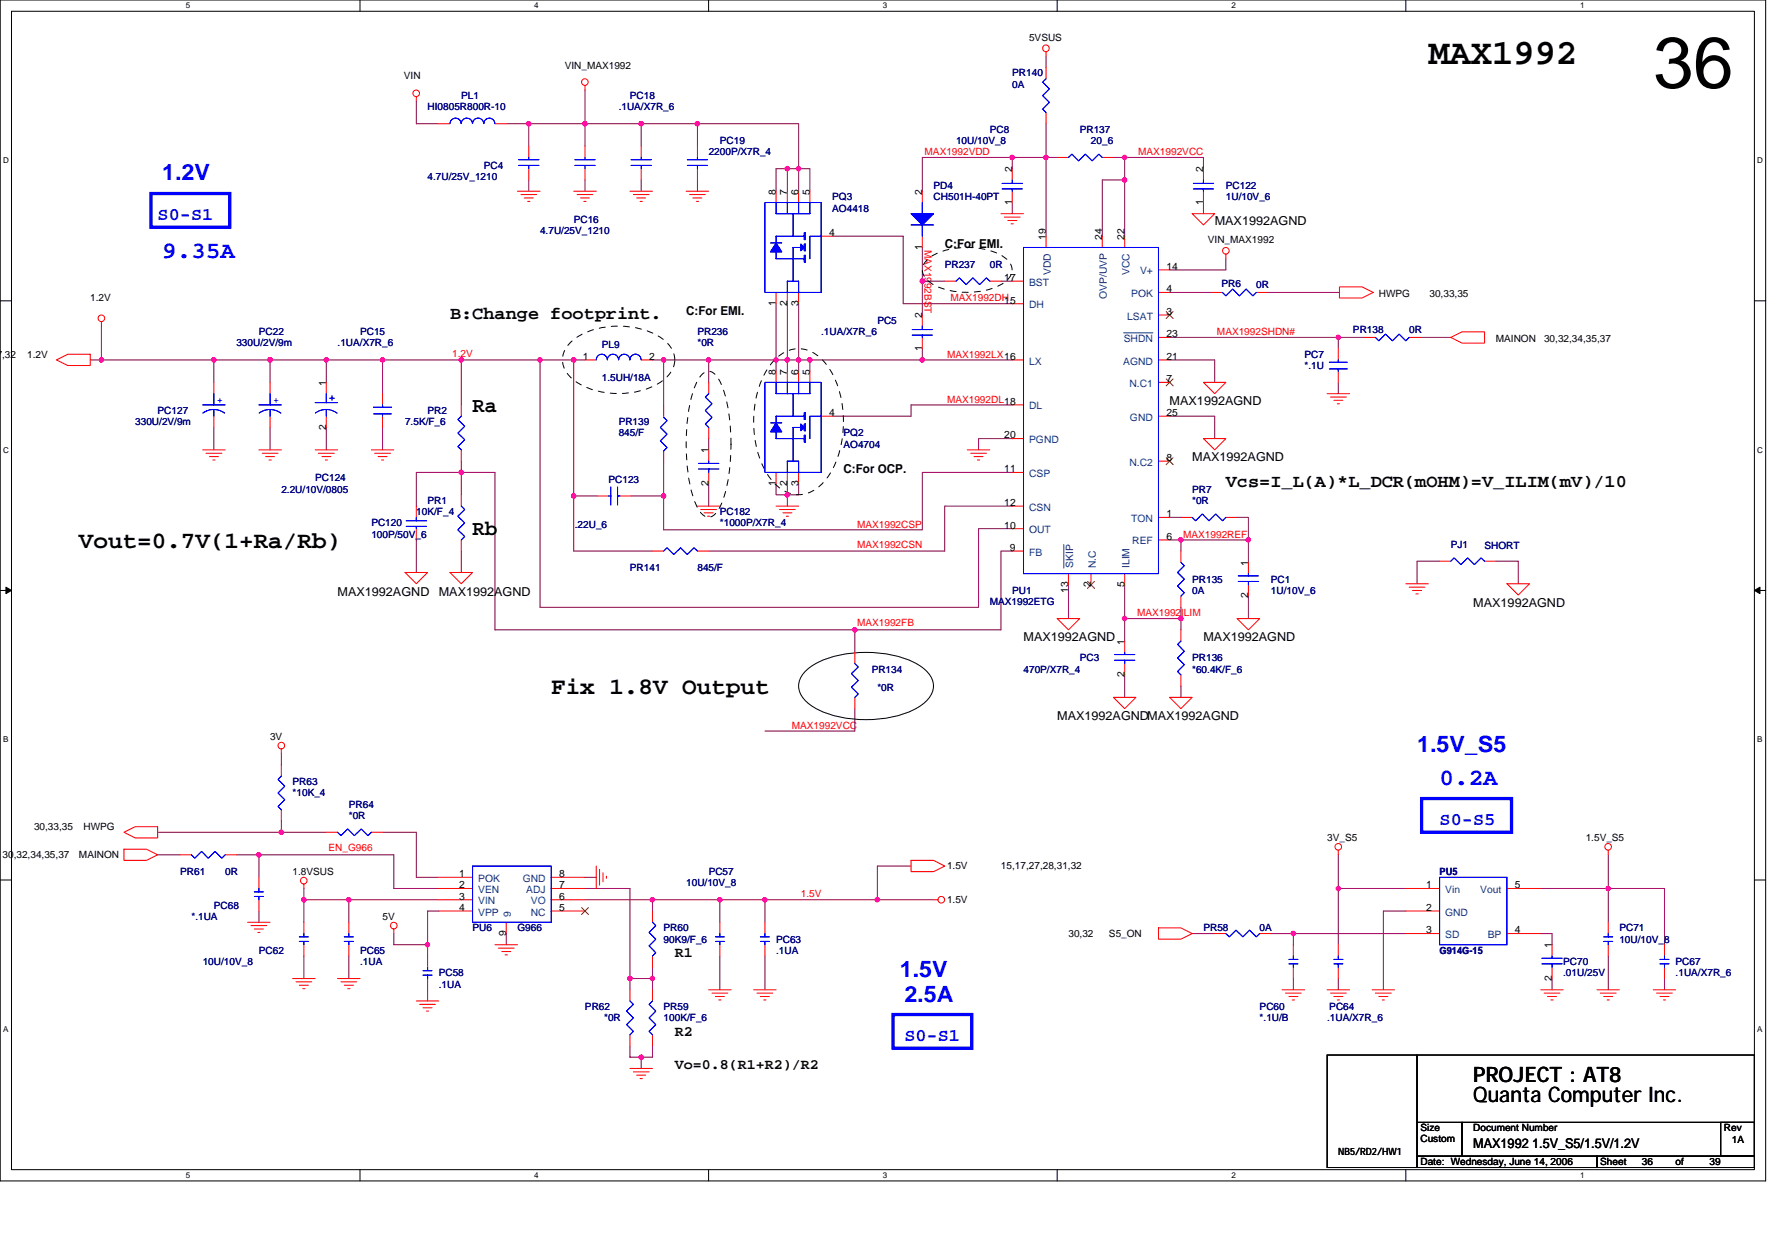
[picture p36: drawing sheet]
<svg xmlns="http://www.w3.org/2000/svg" width="297mm" height="210mm" viewBox="0 0 297 210" stroke-linecap="round" stroke-linejoin="round" font-family="sans-serif">
<defs><g id="words">
<text font-size="12" x="276.3" y="14.6">36</text>
<text font-size="6" x="238.8" y="10.6">MAX1992</text>
<g font-size="3.9" fill="#00f">
<text x="27.1" y="43.1">9.35A</text>
<text x="240.6" y="131.1">0.2A</text>
</g>
<g font-size="3.9">
<text x="13.2" y="91.6">Vout=0.7V(1+Ra/Rb)</text>
<text x="92.1" y="116.1">Fix 1.8V Output</text>
</g>
<g font-size="3.7" fill="#00f">
<text x="27.1" y="30.2">1.2V</text>
<text x="236.9" y="125.6">1.5V_S5</text>
<text x="150.4" y="163.2">1.5V</text>
<text x="151.2" y="167.4">2.5A</text>
</g>
<g font-size="3.6">
<text x="79" y="68.8">Ra</text>
<text x="79" y="89.5">Rb</text>
<text x="246.3" y="184.1">Quanta Computer Inc.</text>
<text x="246.3" y="180.7">PROJECT : AT8</text>
</g>
<g font-size="3" fill="#00f">
<text x="26.3" y="36.7">S0-S1</text>
<text x="240.6" y="137.9">S0-S5</text>
<text x="151.2" y="173.9">S0-S1</text>
</g>
<g font-size="3">
<text x="75.2" y="53.3">B:Change footprint.</text>
<text x="204.9" y="81.5">Vcs=I_L(A)*L_DCR(mOHM)=V_ILIM(mV)/10</text>
</g>
<g font-size="2.4">
<text x="112.8" y="159.9">R1</text>
<text x="112.8" y="173.1">R2</text>
<text x="112.8" y="178.7">Vo=0.8(R1+R2)/R2</text>
</g>
<text font-size="2.2" x="246.3" y="191.9">MAX1992 1.5V_S5/1.5V/1.2V</text>
<g font-size="2.1">
<text x="157.9" y="41.4">C:For EMI.</text>
<text x="203" y="37.5">MAX1992AGND</text>
<text x="114.7" y="52.7">C:For EMI.</text>
<text x="195.5" y="67.6">MAX1992AGND</text>
<text x="199.3" y="77">MAX1992AGND</text>
<text x="141" y="79">C:For OCP.</text>
<text x="56.4" y="99.6">MAX1992AGND</text>
<text x="73.3" y="99.6">MAX1992AGND</text>
<text x="246.3" y="101.5">MAX1992AGND</text>
<text x="171.1" y="107.1">MAX1992AGND</text>
<text x="201.2" y="107.1">MAX1992AGND</text>
<text x="176.7" y="120.3">MAX1992AGNDMAX1992AGND</text>
</g>
<g font-size="1.7">
<text x="94.4" y="11.5">VIN_MAX1992</text>
<text x="172" y="6.8">5VSUS</text>
<text x="67.5" y="13.2">VIN</text>
<text x="169.2" y="28.8" transform="rotate(-90 169.2 28.8)">2</text>
<text x="201.1" y="28.8" transform="rotate(-90 201.1 28.8)">2</text>
<text x="129.7" y="32.5" transform="rotate(-90 129.7 32.5)">8</text>
<text x="131.6" y="32.5" transform="rotate(-90 131.6 32.5)">7</text>
<text x="133.5" y="32.5" transform="rotate(-90 133.5 32.5)">6</text>
<text x="135.4" y="32.5" transform="rotate(-90 135.4 32.5)">5</text>
<text x="154.2" y="32.5" transform="rotate(-90 154.2 32.5)">2</text>
<text x="169.2" y="34.2" transform="rotate(-90 169.2 34.2)">1</text>
<text x="201.1" y="34.2" transform="rotate(-90 201.1 34.2)">1</text>
<text x="138.6" y="39.5">4</text>
<text x="154.2" y="41.7" transform="rotate(-90 154.2 41.7)">1</text>
<text x="174.8" y="40" transform="rotate(-90 174.8 40)">19</text>
<text x="184.2" y="40" transform="rotate(-90 184.2 40)">24</text>
<text x="188" y="40" transform="rotate(-90 188 40)">22</text>
<text x="201.9" y="40.6">VIN_MAX1992</text>
<text x="167.9" y="47">17</text>
<text x="195" y="45.1">14</text>
<text x="15.1" y="50.4">1.2V</text>
<text x="129.7" y="51.1" transform="rotate(-90 129.7 51.1)">1</text>
<text x="131.6" y="51.1" transform="rotate(-90 131.6 51.1)">2</text>
<text x="133.5" y="51.1" transform="rotate(-90 133.5 51.1)">3</text>
<text x="154.2" y="53.2" transform="rotate(-90 154.2 53.2)">2</text>
<text x="167.9" y="50.7">15</text>
<text x="195" y="48.9">4</text>
<text x="195" y="52.6">3</text>
<text x="230.5" y="49.6">HWPG</text>
<text x="238.9" y="49.6">30,33,35</text>
<text x="-.6" y="59.8">7</text>
<text x=".3" y="59.8">,32</text>
<text x="4.5" y="59.8">1.2V</text>
<text x="154.2" y="58.7" transform="rotate(-90 154.2 58.7)">1</text>
<text x="195" y="56.4">23</text>
<text x="250" y="57.1">MAINON</text>
<text x="258.1" y="57.1">30,32,34,35,37</text>
<text x="54.5" y="64.5" transform="rotate(-90 54.5 64.5)">1</text>
<text x="97.4" y="60.1">1</text>
<text x="108.5" y="60.1">2</text>
<text x="129.7" y="62.6" transform="rotate(-90 129.7 62.6)">8</text>
<text x="131.6" y="62.6" transform="rotate(-90 131.6 62.6)">7</text>
<text x="133.5" y="62.6" transform="rotate(-90 133.5 62.6)">6</text>
<text x="135.4" y="62.6" transform="rotate(-90 135.4 62.6)">5</text>
<text x="195" y="60.1">21</text>
<text x="195" y="63.9">7</text>
<text x="54.5" y="71.8" transform="rotate(-90 54.5 71.8)">2</text>
<text x="138.6" y="69.5">4</text>
<text x="195" y="69.5">25</text>
<text x="118.4" y="75.8" transform="rotate(-90 118.4 75.8)">1</text>
<text x="167.9" y="73.3">20</text>
<text x="195" y="77">8</text>
<text x="118.4" y="81.2" transform="rotate(-90 118.4 81.2)">2</text>
<text x="129.7" y="81.2" transform="rotate(-90 129.7 81.2)">1</text>
<text x="131.6" y="81.2" transform="rotate(-90 131.6 81.2)">2</text>
<text x="133.5" y="81.2" transform="rotate(-90 133.5 81.2)">3</text>
<text x="167.9" y="78.9">11</text>
<text x="167.9" y="84.6">12</text>
<text x="167.9" y="88.3">10</text>
<text x="195" y="86.4">1</text>
<text x="168.8" y="92.1">9</text>
<text x="195" y="90.2">6</text>
<text x="208.7" y="94.6" transform="rotate(-90 208.7 94.6)">1</text>
<text x="178.6" y="99.1" transform="rotate(-90 178.6 99.1)">13</text>
<text x="182.3" y="98.1" transform="rotate(-90 182.3 98.1)">2</text>
<text x="188" y="98.1" transform="rotate(-90 188 98.1)">5</text>
<text x="208.7" y="100" transform="rotate(-90 208.7 100)">2</text>
<text x="188" y="107.7" transform="rotate(-90 188 107.7)">1</text>
<text x="188" y="113.2" transform="rotate(-90 188 113.2)">2</text>
<text x="45.1" y="123.7">3V</text>
<text x=".4" y="143.4">30,32,34,35,37</text>
<text x="5.7" y="138.7">30,33,35</text>
<text x="13.2" y="143.4">MAINON</text>
<text x="13.9" y="138.7">HWPG</text>
<text x="221.8" y="140.6">3V_S5</text>
<text x="265.1" y="140.6">1.5V_S5</text>
<text x="48.9" y="146.2">1.8VSUS</text>
<text x="76.7" y="146.6">1</text>
<text x="76.7" y="148.5">2</text>
<text x="93.4" y="148.5">7</text>
<text x="93.4" y="146.6">8</text>
<text x="158.3" y="145.3">1.5V</text>
<text x="167.3" y="145.3">15,17,27,28,31,32</text>
<text x="238.4" y="148.5">1</text>
<text x="253.2" y="148.5">5</text>
<text x="63.9" y="153.8">5V</text>
<text x="76.7" y="150.3">3</text>
<text x="76.7" y="152.2">4</text>
<text x="93.4" y="150.3">6</text>
<text x="93.4" y="152.2">5</text>
<text x="158.3" y="150.9">1.5V</text>
<text x="238.4" y="152.2">2</text>
<text x="238.4" y="156">3</text>
<text x="253.2" y="156">4</text>
<text x="84.6" y="156.4" transform="rotate(-90 84.6 156.4)">9</text>
<text x="178.6" y="156.6">30,32</text>
<text x="185.4" y="156.6">S5_ON</text>
<text x="259.4" y="158.5" transform="rotate(-90 259.4 158.5)">1</text>
<text x="259.4" y="163.9" transform="rotate(-90 259.4 163.9)">2</text>
<text x="237.4" y="189.1">Size</text>
<text x="237.4" y="190.8">Custom</text>
<text x="246.3" y="189.1">Document Number</text>
<text x="288.2" y="189.1">Rev</text>
<text x="289.5" y="191">1A</text>
<text x="223.7" y="193">NB5/RD2/HW1</text>
<text x="237.4" y="194.7">Date: Wednesday, June 14, 2006</text>
<text x="267.5" y="194.7">Sheet</text>
<text x="274.5" y="194.7">36</text>
<text x="280.1" y="194.7">of</text>
<text x="285.7" y="194.7">39</text>
</g>
<g font-size="1.7" fill="#000080">
<text x="77.1" y="16.6">PL1</text>
<text x="105.3" y="16.6">PC18</text>
<text x="169.2" y="12.8">PR140</text>
<text x="169.2" y="14.7">0A</text>
<text x="71.5" y="18.4">HI0805R800R-10</text>
<text x="103.4" y="18.4">.1UA/X7R_6</text>
<text x="165.5" y="22.2">PC8</text>
<text x="180.5" y="22.2">PR137</text>
<text x="80.9" y="28.2">PC4</text>
<text x="118.5" y="26">2200P/X7R_4</text>
<text x="120.3" y="24.1">PC19</text>
<text x="159.8" y="24.1">10U/10V_8</text>
<text x="182.4" y="24.1">20_6</text>
<text x="71.5" y="30.1">4.7U/25V_1210</text>
<text x="139.1" y="33.5">PQ3</text>
<text x="139.1" y="35.3">AO4418</text>
<text x="156.1" y="31.6">PD4</text>
<text x="156.1" y="33.5">CH501H-40PT</text>
<text x="204.9" y="31.6">PC122</text>
<text x="204.9" y="33.5">1U/10V_6</text>
<text x="90.3" y="39.1">4.7U/25V_1210</text>
<text x="95.9" y="37.2">PC16</text>
<text x="157.9" y="44.7">PR237</text>
<text x="165.5" y="44.7">0R</text>
<text x="204.2" y="47.9">PR6</text>
<text x="210" y="48.1">0R</text>
<text x="39.5" y="57.9">330U/2V/9m</text>
<text x="43.3" y="56">PC22</text>
<text x="56.4" y="57.9">.1UA/X7R_6</text>
<text x="60.2" y="56">PC15</text>
<text x="100.6" y="58.1">PL9</text>
<text x="116.6" y="56">PR236</text>
<text x="116.6" y="57.9">*0R</text>
<text x="137.3" y="56">.1UA/X7R_6</text>
<text x="146.7" y="54.1">PC5</text>
<text x="218.1" y="59.8">PC7</text>
<text x="226.2" y="55.6">PR138</text>
<text x="235.6" y="55.6">0R</text>
<text x="100.6" y="63.7">1.5UH/18A</text>
<text x="218.1" y="61.7">*.1U</text>
<text x="22.6" y="71.1">330U/2V/9m</text>
<text x="26.3" y="69.2">PC127</text>
<text x="67.7" y="71.1">7.5K/F_6</text>
<text x="71.5" y="69.2">PR2</text>
<text x="103.4" y="71.1">PR139</text>
<text x="103.4" y="72.9">845/F</text>
<text x="141" y="72.9">PQ2</text>
<text x="141" y="74.8">AO4704</text>
<text x="47" y="82.3">2.2U/10V/0805</text>
<text x="52.7" y="80.5">PC124</text>
<text x="101.7" y="80.6">PC123</text>
<text x="199.3" y="82.3">PR7</text>
<text x="62.1" y="88">PC120</text>
<text x="62.1" y="89.9">100P/50V_6</text>
<text x="69.6" y="86.1">10K/F_4</text>
<text x="71.5" y="84.2">PR1</text>
<text x="96.1" y="88.2">.22U_6</text>
<text x="120.3" y="86.1">PC182</text>
<text x="120.3" y="88">*1000P/X7R_4</text>
<text x="199.3" y="84.2">*0R</text>
<text x="105.3" y="95.5">PR141</text>
<text x="116.6" y="95.5">845/F</text>
<text x="242.5" y="91.5">PJ1</text>
<text x="248.2" y="91.7">SHORT</text>
<text x="165.5" y="101.1">MAX1992ETG</text>
<text x="169.2" y="99.3">PU1</text>
<text x="199.3" y="97.4">PR135</text>
<text x="199.3" y="99.3">0A</text>
<text x="212.4" y="97.4">PC1</text>
<text x="212.4" y="99.3">1U/10V_6</text>
<text x="145.7" y="112.4">PR134</text>
<text x="171.1" y="112.4">470P/X7R_4</text>
<text x="180.5" y="110.5">PC3</text>
<text x="199.3" y="110.5">PR136</text>
<text x="199.3" y="112.4">*60.4K/F_6</text>
<text x="146.7" y="115.4">*0R</text>
<text x="48.9" y="131.2">PR63</text>
<text x="48.9" y="133.1">*10K_4</text>
<text x="58.3" y="135">PR64</text>
<text x="58.3" y="136.8">*0R</text>
<text x="30.1" y="146.2">PR61</text>
<text x="37.6" y="146.2">0R</text>
<text x="114.7" y="148.1">10U/10V_8</text>
<text x="118.5" y="146.2">PC57</text>
<text x="240.6" y="146.3">PU5</text>
<text x="32" y="153.8">*.1UA</text>
<text x="35.7" y="151.9">PC68</text>
<text x="79" y="155.6">PU6</text>
<text x="86.5" y="155.6">G966</text>
<text x="110.9" y="155.6">PR60</text>
<text x="201.2" y="155.6">PR58</text>
<text x="210.6" y="155.6">0A</text>
<text x="270.7" y="155.6">PC71</text>
<text x="33.9" y="161.3">10U/10V_8</text>
<text x="43.3" y="159.4">PC62</text>
<text x="60.2" y="159.4">PC65</text>
<text x="60.2" y="161.3">.1UA</text>
<text x="110.9" y="157.5">90K9/F_6</text>
<text x="129.7" y="157.5">PC63</text>
<text x="129.7" y="159.4">.1UA</text>
<text x="240.6" y="159.4">G914G-15</text>
<text x="261.3" y="161.3">PC70</text>
<text x="270.7" y="157.5">10U/10V_8</text>
<text x="280.1" y="161.3">PC67</text>
<text x="73.3" y="163.2">PC58</text>
<text x="73.3" y="165">.1UA</text>
<text x="261.3" y="163.2">.01U/25V</text>
<text x="280.1" y="163.2">.1UA/X7R_6</text>
<text x="97.8" y="168.8">PR62</text>
<text x="101" y="170.7">*0R</text>
<text x="110.9" y="168.8">PR59</text>
<text x="110.9" y="170.7">100K/F_6</text>
<text x="210.6" y="168.8">PC60</text>
<text x="210.6" y="170.7">*.1U/B</text>
<text x="221.8" y="170.7">.1UA/X7R_6</text>
<text x="222.2" y="168.8">PC64</text>
</g>
<g font-size="1.7" fill="#f00">
<text x="154.6" y="25.9">MAX1992VDD</text>
<text x="190.3" y="25.9">MAX1992VCC</text>
<text x="154.6" y="41.7" transform="rotate(90 154.6 41.7)">MAX1992BST</text>
<text x="158.9" y="50.4">MAX1992DH</text>
<text x="75.6" y="59.6">1.2V</text>
<text x="158.3" y="59.8">MAX1992LX16</text>
<text x="203.4" y="56">MAX1992SHDN#</text>
<text x="158.3" y="67.3">MAX1992DL18</text>
<text x="143.3" y="88.2">MAX1992CSP</text>
<text x="197.8" y="89.9">MAX1992REF</text>
<text x="143.3" y="91.5">MAX1992CSN</text>
<text x="143.3" y="104.7">MAX1992FB</text>
<text x="190.1" y="103">MAX1992ILIM</text>
<text x="132.4" y="121.8">MAX1992VCC</text>
<text x="54.9" y="142.3">EN_G966</text>
<text x="133.9" y="150">1.5V</text>
</g>
<g font-size="1.7" fill="#004080">
<text x="172" y="47.8">BST</text>
<text x="175.6" y="45.9" transform="rotate(-90 175.6 45.9)">VDD</text>
<text x="188.8" y="45.9" transform="rotate(-90 188.8 45.9)">VCC</text>
<text x="190.6" y="45.9">V+</text>
<text x="172" y="51.5">DH</text>
<text x="185" y="49.9" transform="rotate(-90 185 49.9)">OVP/UVP</text>
<text x="188.4" y="53.4">LSAT</text>
<text x="189.1" y="49.6">POK</text>
<text x="187.8" y="57.1">SHDN</text>
<text x="172" y="60.9">LX</text>
<text x="187.7" y="60.9">AGND</text>
<text x="188.8" y="64.7">N.C1</text>
<text x="172" y="68.4">DL</text>
<text x="188.9" y="70.3">GND</text>
<text x="172" y="74.1">PGND</text>
<text x="188.8" y="77.8">N.C2</text>
<text x="172" y="79.7">CSP</text>
<text x="172" y="85.3">CSN</text>
<text x="172" y="89.1">OUT</text>
<text x="189.1" y="87.2">TON</text>
<text x="172" y="92.9">FB</text>
<text x="179.4" y="94.9" transform="rotate(-90 179.4 94.9)">SKIP</text>
<text x="183.2" y="94.9" transform="rotate(-90 183.2 94.9)">N.C</text>
<text x="188.8" y="94.9" transform="rotate(-90 188.8 94.9)">ILIM</text>
<text x="189.3" y="91">REF</text>
<text x="79.9" y="147.4">POK</text>
<text x="79.9" y="149.2">VEN</text>
<text x="87.4" y="147.4">GND</text>
<text x="87.9" y="149.2">ADJ</text>
<text x="241.6" y="149.2">Vin</text>
<text x="247.4" y="149.2">Vout</text>
<text x="79.9" y="151.1">VIN</text>
<text x="79.9" y="153">VPP</text>
<text x="85.4" y="153.2" transform="rotate(-90 85.4 153.2)">9</text>
<text x="88.7" y="153">NC</text>
<text x="88.7" y="151.1">VO</text>
<text x="241.6" y="153">GND</text>
<text x="241.6" y="156.8">SD</text>
<text x="248.7" y="156.8">BP</text>
</g>
<g font-size="1.7" fill="#00f">
<text x="36.3" y="67.3">+</text>
<text x="45.7" y="67.3">+</text>
</g>
<g font-size="1.3">
<text x="31" y="1.4">5</text>
<text x="89.3" y="1.4">4</text>
<text x="147.6" y="1.4">3</text>
<text x="205.8" y="1.4">2</text>
<text x="264.1" y="1.4">1</text>
<text x=".5" y="27.3">D</text>
<text x="293.7" y="27.3">D</text>
<text x=".5" y="75.7">C</text>
<text x="293.7" y="75.7">C</text>
<text x=".5" y="124.1">B</text>
<text x="293.7" y="124.1">B</text>
<text x=".5" y="172.5">A</text>
<text x="293.7" y="172.5">A</text>
<text x="31" y="196.9">5</text>
<text x="89.3" y="196.9">4</text>
<text x="147.6" y="196.9">3</text>
<text x="205.8" y="196.9">2</text>
<text x="264.1" y="196.9">1</text>
</g>
</g></defs>
<path d="M0 0h295.1v197.4h-295.1zM1.9 1.9h291.4v193.6h-291.4z" fill="none" stroke="#000" stroke-width=".17"/>
<g fill="#fff">
<path d="M31 .2h.8v1.5h-.8z"/>
<path d="M31 195.7h.8v1.5h-.8z"/>
</g>
<path d="M60.2 0v1.9M60.2 195.5v1.9" fill="none" stroke="#000" stroke-width=".17"/>
<g fill="#fff">
<path d="M89.3 .2h.7v1.5h-.7z"/>
<path d="M89.3 195.7h.7v1.5h-.7z"/>
</g>
<path d="M118.4 0v1.9M118.4 195.5v1.9" fill="none" stroke="#000" stroke-width=".17"/>
<g fill="#fff">
<path d="M147.6 .2h.7v1.5h-.7z"/>
<path d="M147.6 195.7h.7v1.5h-.7z"/>
</g>
<path d="M176.7 0v1.9M176.7 195.5v1.9" fill="none" stroke="#000" stroke-width=".17"/>
<g fill="#fff">
<path d="M205.8 .2h.8v1.5h-.8z"/>
<path d="M205.8 195.7h.8v1.5h-.8z"/>
</g>
<path d="M235 0v1.9M235 195.5v1.9" fill="none" stroke="#000" stroke-width=".17"/>
<g fill="#fff">
<path d="M264.1 .2h.8v1.5h-.8z"/>
<path d="M264.1 195.7h.8v1.5h-.8z"/>
<path d="M.5 26.1h1v1.5h-1z"/>
<path d="M293.7 26.1h1v1.5h-1z"/>
<path d="M.5 74.5h1v1.5h-1z"/>
<path d="M293.7 74.5h1v1.5h-1z"/>
</g>
<path d="M0 50.3h1.9M293.3 50.3h1.8" fill="none" stroke="#000" stroke-width=".17"/>
<g fill="#fff">
<path d="M.5 122.9h.9v1.5h-.9z"/>
<path d="M293.7 122.9h.9v1.5h-.9z"/>
</g>
<path d="M0 98.7h1.9M293.3 98.7h1.8" fill="none" stroke="#000" stroke-width=".17"/>
<path d="M1 98.1l.9 .6-.9 .5zM293.3 98.7l.9-.6v1.1z" fill="#000" stroke="#000" stroke-width=".17"/>
<g fill="#fff">
<path d="M.5 171.3h.9v1.5h-.9z"/>
<path d="M293.7 171.3h.9v1.5h-.9z"/>
</g>
<path d="M134.4 112.4a10.9 10.9 0 0 1 6-2.9 19.4 19.4 0 0 1 13.3 1.7 3.9 3.9 0 0 1 2.2 4.2 6.5 6.5 0 0 1-4.3 3.7 20.4 20.4 0 0 1-14.8-.5 5 5 0 0 1-3.3-4l.1-.7 .3-.8zM0 147.1h1.9M293.3 147.1h1.8M221.8 176.3h15.1v18.8h-15.1zM236.9 176.3h56.4v11.3h-56.4zM236.9 187.6h7.5v5.6h-7.5zM236.9 193.2h30.1v1.9h-30.1zM244.4 187.6h48.9v5.6h-48.9zM267 193.2h26.3v1.9h-26.3zM287.6 187.6h5.7v5.6h-5.7z" fill="none" stroke="#000" stroke-width=".17"/>
<g fill="none" stroke="#800040" stroke-width=".17">
<path d="M69.6 16.9v3.8h3.7M97.8 15v9.4M174.9 9.4v1.9M84.6 20.7h48.9v11.3M88.4 20.7v3.7M88.4 30.1v1.9M97.8 30.1v1.9M107.2 20.7v3.7M107.2 30.1v1.9M116.6 20.7v3.7M116.6 30.1v1.9M129.7 32v-3.8h5.7v3.8"/>
<path d="M131.6 28.2v3.8M139.1 39.5h11.9v11.3h18.2M169.2 26.3v1.9M169.2 33.8v1.9M174.9 20.7v18.8M176.7 26.3h-22.5v5.7M186.1 26.3h15.1v1.9M188 30.1h-3.7v9.4M188 26.3v13.2M201.2 33.8v1.9M17 54.5v5.7M129.7 50.8v11.2"/>
<path d="M131.6 50.8v11.2M133.5 50.8v11.2M154.2 41.4v11.2M154.2 58.3v1.9M154.2 47h3.7M167.3 47h1.9M195.5 48.9h7M195.5 56.4h28.2M204.9 43.2v1.9h-9.4M211.9 48.9h12M228 56.4h-4.3v1.9M237.4 56.4h5.1"/>
<path d="M15.1 60.2h82.7M35.7 60.2v3.7M35.7 71.4v3.8M45.1 60.2v3.7M45.1 71.4v3.8M54.5 60.2v3.7M54.5 71.4v3.8M63.9 60.2v5.6M63.9 71.4v3.8M77.1 60.2v7.5M77.1 77.1v5.6M90.3 60.2v41.3h73.3v-13.2h5.6"/>
<path d="M95.9 60.2v31.9h13.2M109.1 60.2h60.1M110.9 77.3v11.2h43.3v-9.5h15M110.9 60.2v7.7M118.5 60.2v3.7M118.5 73.3v1.9M135.4 60.2v1.8M169.2 67.7h-16.9v1.9h-13.2M169.2 73.3h-5.6v1.9M195.5 60.2h7.5v3.7M195.5 69.6h7.5v3.7M223.7 63.9v1.9"/>
<path d="M69.6 84.6v-5.6h13.1v26.3h84.6v-13.2h1.9M69.6 90.2v5.5M77.1 92.1v3.6M95.9 82.9h3.9M105.5 82.9h5.4M118.5 80.8v3.8M129.7 80.8v1.9h3.8v-1.9M131.6 80.8v3.8M169.2 84.6h-11.3v7.5h-39.4M178.6 97.7v5.7M188 97.7v9.4M195.5 90.2h13.2"/>
<path d="M195.5 86.5h1.9M197.4 90.2v1.9M206.8 86.5h1.9v3.7M208.7 90.2v3.8M208.7 99.6v3.8M240.6 93.8h-3.7v3.8M250 93.8h3.8v3.8M142.9 118.4v3.8h-15M142.9 105.3v3.7M188 112.8v3.7M188 103.4h9.4M197.4 101.5v3.8"/>
<path d="M197.4 114.7v1.8M26.3 139.1h28.2M47 125.9v1.9M47 137.2v1.9M63.9 139.1h5.7v7.5h3.7M26.3 142.9h3.8M39.5 142.9h26.3v5.6h7.5M43.3 142.9v3.7M43.3 152.3v1.8M50.8 148.5v5.6M50.8 159.8v3.7M50.8 150.4h22.5"/>
<path d="M58.3 150.4v3.7M58.3 159.8v3.7M65.8 156v1.9h5.7M73.3 152.3h-1.8v7.5M84.6 156v1.9M97.8 146.6h1.9M97.8 148.5h7.5v16.9M97.8 150.4h58.3M109.1 150.4v1.9M120.3 150.4v3.7M120.3 159.8v5.6M127.9 150.4v3.7"/>
<path d="M127.9 159.8v5.6M152.3 144.7h-5.6v5.7M199.3 156h3.7M212.4 156h22.6M216.2 156v1.9M223.7 148.5h11.3M223.7 142.9v15M235 152.3h-3.8v13.1M257.6 148.5h20.6v9.4M257.6 156h1.8v1.9M268.8 142.9v11.2M268.8 159.8v5.6"/>
<path d="M71.5 165.4v1.9M105.3 174.8v1.9h3.8v-1.9M105.3 163.5h3.8M107.2 176.7v1.9M109.1 161.6v3.8M216.2 163.5v1.9M223.7 163.5v1.9M259.4 163.5v1.9M278.2 163.5v1.9"/>
</g>
<g fill="#f0f" stroke="#f0f" stroke-width=".17">
<circle cx="110.9" cy="82.9" r=".36"/>
<circle cx="77.1" cy="78.9" r=".38"/>
<circle cx="188" cy="103.4" r=".38"/>
<circle cx="197.4" cy="103.4" r=".38"/>
<circle cx="107.2" cy="20.7" r=".38"/>
<circle cx="116.6" cy="20.7" r=".38"/>
<circle cx="90.2" cy="60.1" r=".37"/>
<circle cx="142.9" cy="105.2" r=".38"/>
<circle cx="97.8" cy="20.7" r=".38"/>
<circle cx="197.4" cy="90.2" r=".37"/>
<circle cx="133.5" cy="28.2" r=".38"/>
<circle cx="35.7" cy="60.1" r=".37"/>
<circle cx="88.4" cy="20.7" r=".38"/>
<circle cx="188" cy="26.3" r=".37"/>
<circle cx="131.6" cy="28.2" r=".38"/>
<circle cx="223.7" cy="56.4" r=".37"/>
<circle cx="131.6" cy="60.1" r=".38"/>
<circle cx="45.1" cy="60.1" r=".37"/>
<circle cx="16.9" cy="60.1" r=".37"/>
<circle cx="188" cy="30.1" r=".38"/>
<circle cx="154.2" cy="60.1" r=".38"/>
<circle cx="169.2" cy="26.3" r=".37"/>
<circle cx="174.8" cy="26.3" r=".36"/>
<circle cx="208.7" cy="90.2" r=".37"/>
<circle cx="43.3" cy="142.8" r=".37"/>
<circle cx="105.3" cy="163.5" r=".38"/>
<circle cx="50.8" cy="150.4" r=".38"/>
<circle cx="58.3" cy="150.4" r=".38"/>
<circle cx="109" cy="150.4" r=".37"/>
<circle cx="120.3" cy="150.4" r=".37"/>
<circle cx="109" cy="163.5" r=".37"/>
<circle cx="71.5" cy="157.9" r=".36"/>
<circle cx="127.8" cy="150.4" r=".37"/>
<circle cx="146.6" cy="150.4" r=".37"/>
<circle cx="47" cy="139.1" r=".37"/>
<circle cx="268.8" cy="148.5" r=".36"/>
<circle cx="216.2" cy="156" r=".37"/>
<circle cx="223.7" cy="148.5" r=".36"/>
<circle cx="95.9" cy="60.1" r=".38"/>
<circle cx="95.9" cy="82.9" r=".37"/>
<circle cx="133.5" cy="60.1" r=".38"/>
<circle cx="135.4" cy="60.1" r=".38"/>
<circle cx="54.5" cy="60.1" r=".37"/>
<circle cx="110.9" cy="60.1" r=".37"/>
<circle cx="118.4" cy="60.1" r=".37"/>
<circle cx="77.1" cy="60.1" r=".38"/>
<circle cx="63.9" cy="60.1" r=".37"/>
<circle cx="154.2" cy="47" r=".38"/>
<circle cx="129.7" cy="60.1" r=".37"/>
<circle cx="107.2" cy="176.7" r=".37"/>
<circle cx="131.6" cy="82.7" r=".37"/>
</g>
<g fill="none" stroke="#f00" stroke-width=".17">
<path d="M69.6 16.2v.7M97.8 14.3v.7M174.9 8.7v.7M174.9 11.3v1.9M174.9 18.8v1.9M73.3 20.7h1.9M82.7 20.7h1.9M86.5 32h3.8M87.1 32.5h2.6M87.6 33.1h1.5M88.2 33.7h.4M88.4 24.4v1.9"/>
<path d="M88.4 28.2v1.9M95.9 32h3.8M96.5 32.5h2.6M97 33.1h1.5M97.6 33.7h.4M97.8 24.4v1.9M97.8 28.2v1.9M105.3 32h3.8M105.9 32.5h2.6M106.4 33.1h1.5M107 33.7h.4M107.2 24.4v1.9"/>
<path d="M107.2 28.2v1.9M114.7 32h3.8M115.3 32.5h2.6M115.8 33.1h1.5M116.4 33.7h.4M116.6 24.4v1.9M116.6 28.2v1.9M129.7 32v1.8M131.6 32v1.8M133.5 32v1.8M135.4 32v1.8M137.3 39.5h1.8"/>
<path d="M154.2 32v1.8M154.2 39.5v1.9M167.3 35.7h3.8M167.9 36.3h2.6M168.5 36.9h1.5M169 37.4h.4M169.2 28.2v1.9M169.2 32v1.8M174.9 39.5v1.9M176.7 26.3h1.9M184.3 39.5v1.9M184.3 26.3h1.8"/>
<path d="M188 39.5v1.9M199.3 35.7h3.7l-1.8 1.9zM201.2 28.2v1.9M201.2 32v1.8M17 53.8v.7M129.7 48.9v1.9M131.6 48.9v1.9M133.5 48.9v1.9M154.2 52.6v1.9M154.2 56.4v1.9M157.9 47h1.9M165.5 47h1.8"/>
<path d="M169.2 50.8h1.9M169.2 47h1.9M193.7 52.6h1.8M193.7 45.1h1.8M193.7 48.9h1.8M193.7 56.4h1.8M202.5 48.9h1.9M204.9 42.5v.7M210 48.9h1.9M223.7 58.3v1.9M223.9 47.9h3.8l1.8 1-1.8 .9h-3.8zM228 56.4h1.9"/>
<path d="M235.6 56.4h1.8M242.5 56.4l1.9-.9h3.8v1.8h-3.8zM9.4 60.2l1.9-1h3.8v1.9h-3.8zM33.9 75.2h3.7M34.4 75.8h2.7M35 76.3h1.5M35.6 76.9h.3M35.7 63.9v1.9M35.7 69.6v1.8M43.3 75.2h3.7M43.8 75.8h2.7M44.4 76.3h1.5"/>
<path d="M45 76.9h.3M45.1 63.9v1.9M45.1 69.6v1.8M52.7 75.2h3.7M53.2 75.8h2.7M53.8 76.3h1.5M54.4 76.9h.3M54.5 63.9v1.9M54.5 69.6v1.8M62.1 75.2h3.7M62.6 75.8h2.7M63.2 76.3h1.5"/>
<path d="M63.8 76.9h.3M63.9 65.8v1.9M63.9 69.6v1.8M77.1 67.7v1.9M77.1 75.2v1.9M97.8 60.2h1.9M107.2 60.2h1.9M110.9 67.9v1.8M110.9 75.4v1.9M118.5 63.9v1.9M118.5 71.4v1.9M118.5 75.2v1.9"/>
<path d="M118.5 79v1.8M129.7 62v1.9M129.7 79v1.8M131.6 62v1.9M131.6 79v1.8M133.5 62v1.9M133.5 79v1.8M135.4 62v1.9M137.3 69.6h1.8M161.7 75.2h3.8M162.3 75.8h2.6M162.8 76.3h1.5"/>
<path d="M163.4 76.9h.4M169.2 73.3h1.9M169.2 67.7h1.9M169.2 79h1.9M169.2 60.2h1.9M193.7 63.9h1.8M193.7 60.2h1.8M193.7 77.1h1.8M193.7 69.6h1.8M201.2 63.9h3.7l-1.9 1.9zM201.2 73.3h3.7l-1.9 1.9zM221.8 65.8h3.8"/>
<path d="M222.4 66.4h2.6M223 66.9h1.5M223.5 67.5h.4M223.7 62v1.9M67.7 95.7h3.8l-1.9 1.9zM69.6 84.6v1.9M69.6 88.3v1.9M75.2 95.7h3.8l-1.9 1.9zM77.1 82.7v1.9M77.1 90.2v1.9M99.8 82.9h1.9M103.6 82.9h1.9"/>
<path d="M109.1 92.1h1.8M116.6 84.6h3.7M116.6 92.1h1.9M117.1 85.2h2.7M117.7 85.7h1.5M118.3 86.3h.3M129.7 84.6h3.8M130.3 85.2h2.6M130.9 85.7h1.5M131.4 86.3h.4M169.2 84.6h1.9M169.2 92.1h1.9"/>
<path d="M169.2 88.3h1.9M178.6 95.9v1.8M182.4 95.9v1.8M188 95.9v1.8M193.7 90.2h1.8M193.7 86.5h1.8M197.4 86.5h1.9M197.4 92.1v1.9M197.4 99.6v1.9M204.9 86.5h1.9M208.7 94v1.9M208.7 97.7v1.9"/>
<path d="M235 97.6h3.8M235.6 98.1h2.6M236.1 98.7h1.5M236.7 99.3h.4M240.6 93.8h1.9M248.2 93.8h1.8M251.9 97.6h3.8l-1.9 1.8zM142.9 109v1.9M142.9 116.5v1.9M176.7 103.4h3.8l-1.9 1.9zM186.1 116.5h3.8l-1.9 1.9zM188 107.1v1.9"/>
<path d="M188 110.9v1.9M195.5 116.5h3.8l-1.9 1.9zM197.4 105.3v1.8M197.4 112.8v1.9M206.8 103.4h3.8l-1.9 1.9zM20.7 139.1l1.9-.9h3.7v1.8h-3.7zM47 125.2v.7M47 127.8v1.9M47 135.3v1.9M54.5 139.1h1.9M62.1 139.1h1.8M20.7 141.9h3.8l1.8 1-1.8 .9h-3.8z"/>
<path d="M30.1 142.9h1.9M37.6 142.9h1.9M41.4 154.1h3.7M41.9 154.7h2.7M42.5 155.3h1.5M43.1 155.8h.4M43.3 146.6v1.9M43.3 150.4v1.9M50.8 147.7v.8M50.8 154.1v1.9M50.8 157.9v1.9M58.3 154.1v1.9"/>
<path d="M58.3 157.9v1.9M65.8 155.3v.7M71.5 159.8v1.8M73.3 146.6h5.7M73.3 148.5h5.7M73.3 150.4h5.7M73.3 152.3h5.7M82.7 157.9h3.8M83.3 158.5h2.6M83.9 159h1.5M84.4 159.6h.4M84.6 154.1v1.9"/>
<path d="M92.1 146.6h5.7M92.1 148.5h5.7M92.1 150.4h5.7M92.1 152.3h5.7M99.7 144.7v3.8M100.2 145.3v2.6M100.8 145.9v1.5M101.4 146.4v.4M109.1 152.3v1.8M109.1 159.8v1.8M120.3 154.1v1.9M120.3 157.9v1.9"/>
<path d="M127.9 154.1v1.9M127.9 157.9v1.9M152.3 143.8h3.8l1.8 .9-1.8 1h-3.8zM156.1 150.4h.7M193.7 155.1h3.7l1.9 .9-1.9 1h-3.7zM203 156h1.9M210.6 156h1.8M216.2 157.9v1.9M223.7 142.1v.8M223.7 157.9v1.9M235 148.5h5.6M235 152.3h5.6"/>
<path d="M235 156h5.6M251.9 148.5h5.7M251.9 156h5.7M259.4 157.9v1.9M268.8 142.1v.8M268.8 154.1v1.9M268.8 157.9v1.9M278.2 157.9v1.9M48.9 163.5h3.8M49.5 164.1h2.6M50 164.7h1.5M50.6 165.2h.4"/>
<path d="M56.4 163.5h3.8M57 164.1h2.6M57.5 164.7h1.6M58.1 165.2h.4M69.6 167.3h3.7M70.1 167.9h2.7M70.7 168.4h1.5M71.3 169h.3M71.5 163.5v1.9M105.3 178.6h3.8M105.3 165.4v1.9M105.3 172.9v1.9"/>
<path d="M105.9 179.1h2.6M106.4 179.7h1.5M109.1 165.4v1.9M109.1 172.9v1.9M118.5 165.4h3.7M119 166h2.7M119.6 166.5h1.5M120.2 167.1h.3M126 165.4h3.7M126.5 166h2.7M127.1 166.5h1.5M127.7 167.1h.3"/>
<path d="M214.3 165.4h3.8M214.9 166h2.6M215.5 166.5h1.5M216 167.1h.4M216.2 161.6v1.9M221.8 165.4h3.8M222.4 166h2.6M223 166.5h1.5M223.5 167.1h.4M223.7 161.6v1.9M229.4 165.4h3.7M229.9 166h2.7"/>
<path d="M230.5 166.5h1.5M231.1 167.1h.3M257.6 165.4h3.7M258.1 166h2.6M258.7 166.5h1.5M259.2 167.1h.4M259.4 161.6v1.9M267 165.4h3.7M267.5 166h2.6M268.1 166.5h1.5M268.6 167.1h.4M276.3 165.4h3.8"/>
<path d="M276.9 166h2.6M277.5 166.5h1.5M278 167.1h.4M278.2 161.6v1.9M107 180.3h.4"/>
<circle cx="69.6" cy="15.6" r=".55"/>
<circle cx="97.8" cy="13.7" r=".55"/>
<circle cx="174.8" cy="8.1" r=".56"/>
<circle cx="16.9" cy="53.2" r=".55"/>
<circle cx="204.9" cy="41.9" r=".55"/>
<circle cx="47" cy="124.6" r=".55"/>
<circle cx="50.8" cy="147.2" r=".55"/>
<circle cx="65.8" cy="154.7" r=".55"/>
<circle cx="157.3" cy="150.4" r=".55"/>
<circle cx="223.7" cy="141.5" r=".55"/>
<circle cx="268.8" cy="141.5" r=".55"/>
</g>
<path d="M25.2 32.3h13.2v5.7h-13.2zM237.6 133.5h15.1v5.6h-15.1zM149.3 169.5h13.2v5.7h-13.2z" fill="none" stroke="#00f" stroke-width=".55"/>
<path d="M95.5 57.1a12.8 12.8 0 0 1 10.6-2.4 9.5 9.5 0 0 1 5.8 3.1 3.8 3.8 0 0 1-.6 5.4 12.8 12.8 0 0 1-10.6 2.3 9.5 9.5 0 0 1-5.8-3 3.8 3.8 0 0 1 .6-5.4zM155 43.4a10.8 10.8 0 0 1 7.9-2 9.2 9.2 0 0 1 5.4 2 2.18 2.18 0 0 1 0 3.4 10.9 10.9 0 0 1-7.9 2 9.2 9.2 0 0 1-5.4-2 2.19 2.19 0 0 1 0-3.4zM117.4 62.5a1.49 1.49 0 0 1 2.5 .5 19.8 19.8 0 0 1 2.3 9.6 29.9 29.9 0 0 1-1.5 11.3 4.3 4.3 0 0 1-1.7 2.4 1.61 1.61 0 0 1-2-.8 19.9 19.9 0 0 1-2.3-9.6 29.9 29.9 0 0 1 1.5-11.3l.8-1.6zM129.2 60.5a5.3 5.3 0 0 1 8.6 0 15.8 15.8 0 0 1 3.1 11.5 13.8 13.8 0 0 1-3.9 9.2 5.2 5.2 0 0 1-7.8-.7 15.9 15.9 0 0 1-3.2-11.6 15 15 0 0 1 3.2-8.4z" fill="none" stroke="#000" stroke-width=".17" stroke-dasharray="1 1 1 1 1 1 1 1"/>
<g fill="none" stroke="#00f" stroke-width=".17">
<path d="M174.9 13.2l-.6 .5 1.1 1.2-1.1 1.1 1.1 1.1-1.1 1.1 .6 .6M75.2 20.7a.93 .93 0 0 1 1-1 .93 .93 0 0 1 .9 1 .94 .94 0 0 1 .9-1 .94 .94 0 0 1 1 1 .94 .94 0 0 1 .9-1 .94 .94 0 0 1 1 1 .93 .93 0 0 1 .9-1 .93 .93 0 0 1 .9 1M86.7 27.6h3.4M86.7 26.7h3.4M88.4 26.3v.4M88.4 27.6v.6M96.1 27.6h3.4M96.1 26.7h3.4M97.8 26.3v.4M97.8 27.6v.6M105.5 27.6h3.4M105.5 26.7h3.4"/>
<path d="M107.2 26.3v.4M107.2 27.6v.6M114.9 27.6h3.4M114.9 26.7h3.4M116.6 26.3v.4M116.6 27.6v.6M127.9 33.8h9.4v15.1h-9.4zM129.7 33.8v1.9h5.7v-1.9M131.6 33.8v1.9M132.6 35.7v3.8M133.5 33.8v1.9M134.4 38.9h.2v1.1h-.2z"/>
<path d="M134.4 39.5h-4.7v1.1M137.3 39.5h-1.9v3.7M152.3 37.6h3.8M154.2 33.8v1.9M154.2 37.6v1.9M167.5 30.6h3.4M167.5 31.6h3.4M169.2 30.1v.5M169.2 31.6v.4M178.6 26.3l.6-.5 1.1 1.1 1.1-1.1 1.2 1.1 1.1-1.1 .6 .5M199.5 30.6h3.4M199.5 31.6h3.4"/>
<path d="M201.2 30.1v.5M201.2 31.6v.4M128.8 40.6h1.9M129.7 42.1v1.1h4.7M131.6 48.9v-1.9h1.9v1.9M133.9 41.4h-1.3v5.6M134.4 42.7h.2v1.1h-.2zM134.4 40.8h.2v1.1h-.2zM152.5 55.1h3.4M152.5 56h3.4M154.2 54.5v.6M154.2 56v.4"/>
<path d="M159.8 47l.6-.6 1.1 1.2 1.1-1.2 1.2 1.2 1.1-1.2 .6 .6M171.1 41.4h22.6v54.5h-22.6zM204.4 48.9l.5 .5 1.2-1.1 1.1 1.1 1.1-1.1 1.1 1.1 .6-.5M229.9 56.4l.6 .6 1.1-1.2 1.1 1.2 1.2-1.2 1.1 1.2 .6-.6M33.9 67.7h3.7M33.9 69a3 3 0 0 1 3.6 0M35.7 65.8v1.9M35.7 68.4v1.2M43.3 67.7h3.7M43.3 69a3 3 0 0 1 3.6 0M45.1 65.8v1.9M45.1 68.4v1.2"/>
<path d="M52.7 67.3h3.7M52.7 69a3 3 0 0 1 3.6 0M54.5 65.8v1.5M54.5 68.4v1.2M55.1 66.5h.8M55.5 66.2v.7M62.4 69.2h3M62.4 68.1h3M63.9 67.7v.4M63.9 69.2v.4M77.1 69.6l-.6 .5 1.2 1.1-1.2 1.2 1.2 1.1-1.2 1.1 .6 .6M99.7 60.1a.92 .92 0 0 1 .9-.9 .92 .92 0 0 1 .9 .9"/>
<path d="M101.5 60.1a.93 .93 0 0 1 1-.9 .93 .93 0 0 1 .9 .9M103.4 60.1a.93 .93 0 0 1 .9-.9 .93 .93 0 0 1 1 .9M105.3 60.1a.93 .93 0 0 1 .9-.9 .93 .93 0 0 1 1 .9M110.9 69.7l.6 .6-1.1 1.1 1.1 1.2-1.1 1.1 1.1 1.1-.6 .6M116.8 78.4h3.4M116.8 77.4h3.4M118.5 65.8l-.6 .6 1.1 1.1-1.1 1.1 1.1 1.1-1.1 1.2 .6 .5M118.5 77.1v.3M118.5 78.4v.6M127.9 63.9h9.4v15.1h-9.4zM128.8 70.7h1.9M129.7 63.9v1.9h5.7v-1.9"/>
<path d="M129.7 72.2v1.1h4.7M131.6 79v-1.9h1.9v1.9M131.6 63.9v1.9M132.6 65.8v3.8M133.5 63.9v1.9M133.9 71.4h-1.3v5.7M134.4 72.7h.2v1.2h-.2zM134.4 70.9h.2v1.1h-.2zM134.4 69h.2v1.1h-.2zM134.4 69.6h-4.7v1.1M137.3 69.6h-1.9v3.7M222.2 61.7h3"/>
<path d="M222.2 60.5h3M223.7 60.2v.3M223.7 61.7v.3M67.9 87h3.4M67.9 88h3.4M69.6 86.5v.5M69.6 88v.3M77.1 84.6l.6 .6-1.2 1.1 1.2 1.1-1.2 1.1 1.2 1.2-.6 .5M101.7 82.9h.4M102.1 81.4v3M103.2 82.9h.4M103.2 81.4v3"/>
<path d="M110.9 92.1l.6-.6 1.1 1.2 1.2-1.2 1.1 1.2 1.1-1.2 .6 .6M197.4 94l.6 .6-1.2 1.1 1.2 1.1-1.2 1.1 1.2 1.2-.6 .5M199.3 86.5l.6 .5 1.1-1.1 1.1 1.1 1.1-1.1 1.2 1.1 .5-.5M207 97.2h3.4M207 96.2h3.4M208.7 95.9v.3M208.7 97.2v.5M242.5 93.8l.6-.6 1.1 1.2 1.1-1.2 1.2 1.2 1.1-1.2 .6 .6M142.9 110.9l.6 .6-1.2 1.1 1.2 1.1-1.2 1.2 1.2 1.1-.6 .5M186.3 110.3h3.4M186.3 109.4h3.4M188 109v.4"/>
<path d="M188 110.3v.6M197.4 107.1l-.6 .6 1.2 1.1-1.2 1.2 1.2 1.1-1.2 1.1 .6 .6M47 129.7l-.5 .6 1.1 1.1-1.1 1.1 1.1 1.1-1.1 1.2 .5 .5M56.4 139.1l.6 .6 1.1-1.2 1.1 1.2 1.2-1.2 1.1 1.2 .6-.6M32 142.9l.6 .5 1.1-1.1 1.1 1.1 1.1-1.1 1.2 1.1 .5-.5M42.5 149.1h1.5M42.5 149.8h1.5M43.3 148.5v.6M43.3 149.8v.6M50 156.6h1.5M50 157.3h1.5M50.8 156v.6"/>
<path d="M50.8 157.3v.6M57.5 156.6h1.6M57.5 157.3h1.6M58.3 156v.6M58.3 157.3v.6M79 144.7h13.1v9.4h-13.1zM109.1 154.1l.5 .6-1.1 1.1 1.1 1.2-1.1 1.1 1.1 1.1-.5 .6M119.6 156.6h1.5M119.6 157.3h1.5M120.3 156v.6M120.3 157.3v.6M127.1 156.6h1.5"/>
<path d="M127.1 157.3h1.5M127.9 156v.6M127.9 157.3v.6M204.9 156l.6 .6 1.1-1.2 1.1 1.2 1.2-1.2 1.1 1.2 .6-.6M216.2 159.8v.5M223.7 159.8v.5M240.6 146.6h11.3v11.3h-11.3zM259.4 159.8v.3M268.1 156.6h1.5M268.1 157.3h1.5M268.8 156v.6M268.8 157.3v.6"/>
<path d="M278.2 159.8v.5M70.7 162.2h1.5M70.7 163h1.5M71.5 161.6v.6M71.5 163v.5M105.3 167.3l.6 .6-1.2 1.1 1.2 1.1-1.2 1.1 1.2 1.2-.6 .5M109.1 167.3l-.6 .6 1.1 1.1-1.1 1.1 1.1 1.1-1.1 1.2 .6 .5M215.5 161.1h1.5M215.5 160.3h1.5M216.2 161.1v.5M223 161.1h1.5M223 160.3h1.5"/>
<path d="M223.7 161.1v.5M257.7 161.1h3.4M257.7 160.1h3.4M259.4 161.1v.5M277.5 161.1h1.5M277.5 160.3h1.5M278.2 161.1v.5"/>
</g>
<path d="M194.9 52.1l1.2 1.1M196.1 52.1l-1.2 1.1M194.9 63.3l1.2 1.2M194.9 76.5l1.2 1.2M196.1 63.3l-1.2 1.2M196.1 76.5l-1.2 1.2M181.8 97.2l1.2 1.1M182.9 97.2l-1.1 1.1M97.2 151.7l1.2 1.1M98.4 151.7l-1.2 1.1" fill="none" stroke="#804000" stroke-width=".17"/>
<path d="M187.8 55.6h4.9M177.8 91v3.9" fill="none" stroke="#004080" stroke-width=".17"/>
<g fill="#00f" stroke="#00f" stroke-width=".17">
<path d="M129.7 40.6l1 1.5h-1.9z" fill-rule="evenodd"/>
<path d="M133.9 40.8l.5 .6-.5 .5z" fill-rule="evenodd"/>
<path d="M129.7 40.6l1 1.5h-1.9z" fill-rule="evenodd"/>
<path d="M133.9 40.8l.5 .6-.5 .5z" fill-rule="evenodd"/>
<path d="M129.7 70.7l1 1.5h-1.9z" fill-rule="evenodd"/>
<path d="M133.9 70.9l.5 .5-.5 .6z" fill-rule="evenodd"/>
<path d="M129.7 70.7l1 1.5h-1.9z" fill-rule="evenodd"/>
<path d="M133.9 70.9l.5 .5-.5 .6z" fill-rule="evenodd"/>
<path d="M152.3 35.7h3.8l-1.9 1.9z" fill-rule="evenodd"/>
<path d="M152.3 35.7h3.8l-1.9 1.9z" fill-rule="evenodd"/>
</g>
<use href="#words"/>
</svg>
